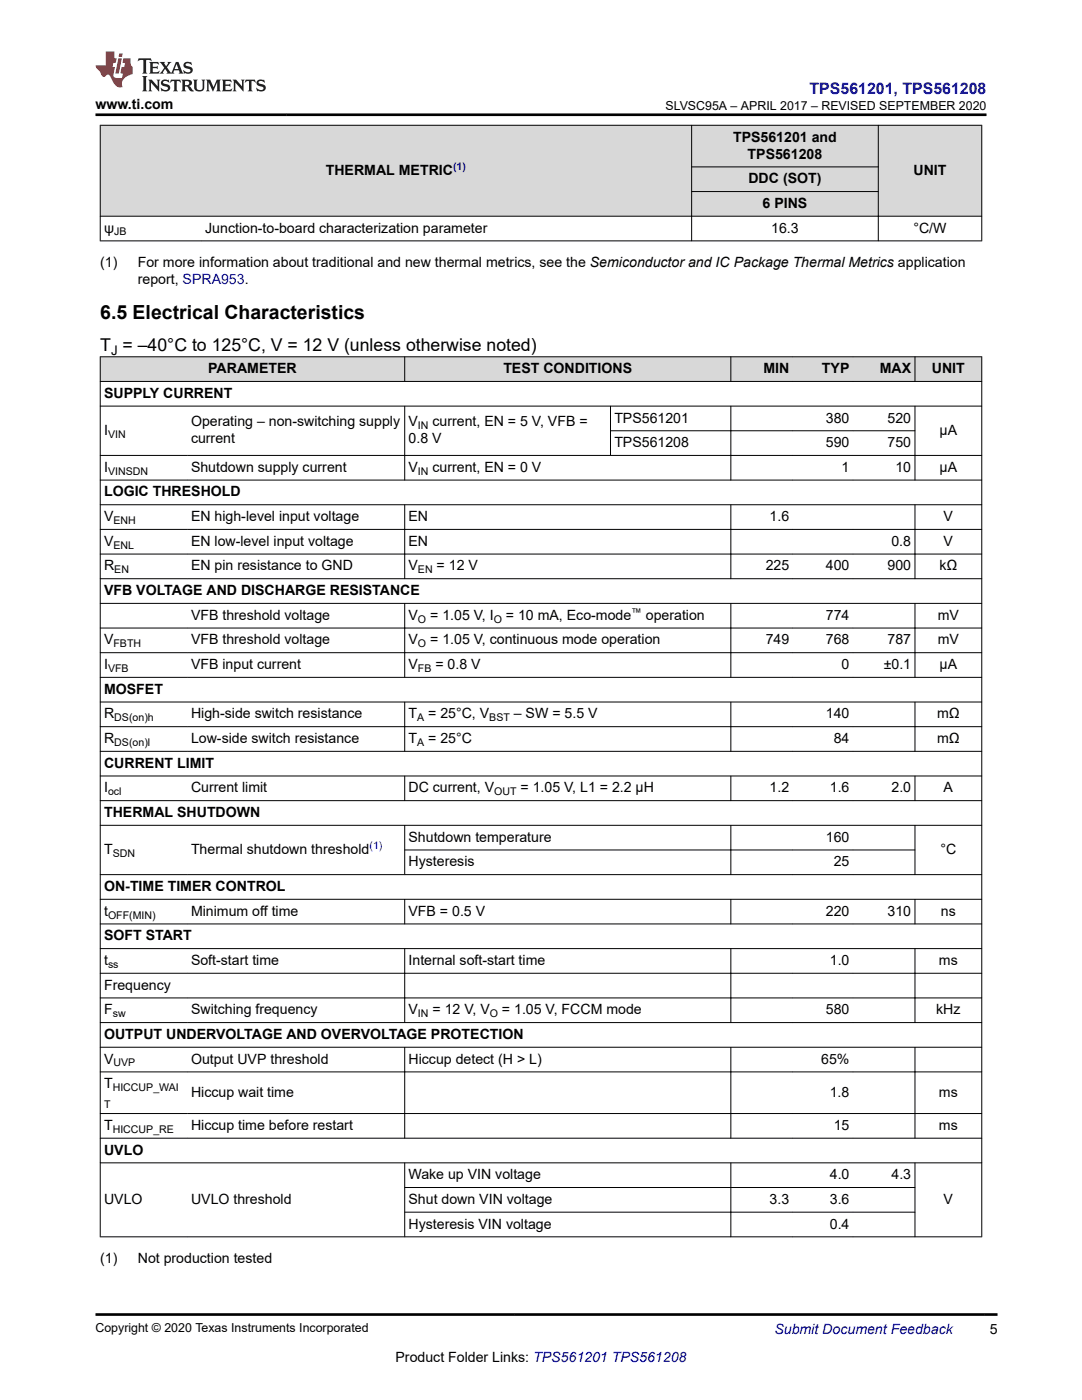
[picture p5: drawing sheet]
<svg xmlns="http://www.w3.org/2000/svg" width="216mm" height="279mm" viewBox="0 0 216 279" stroke-linecap="round" stroke-linejoin="round" font-family="sans-serif">
<defs><g id="words">
<text font-size="3.9" x="20" y="63.6">6.5 Electrical Characteristics</text>
<text font-size="3.5" x="20" y="70">T = –40°C to 125°C, V = 12 V (unless otherwise noted)</text>
<text font-size="3.2" fill="#00f" x="161.5" y="18.7">TPS561201, TPS561208</text>
<g font-size="2.8">
<text x="19" y="21.8">www.ti.com</text>
<text x="146.3" y="28.3">TPS561201 and</text>
<text x="65" y="34.9">THERMAL METRIC</text>
<text x="149.2" y="31.7">TPS561208</text>
<text x="182.3" y="34.9">UNIT</text>
<text x="149.3" y="36.6">DDC (SOT)</text>
<text x="152.2" y="41.5">6 PINS</text>
<text x="20.8" y="46.4">ψ</text>
<text x="40.9" y="46.4">Junction-to-board characterization parameter</text>
<text x="153.9" y="46.4">16.3</text>
<text x="182.3" y="46.4">°C/W</text>
<text x="20" y="53.2">(1)</text>
<text x="27.5" y="53.2">For more information about traditional and new thermal metrics, see the Semiconductor and IC Package Thermal Metrics application</text>
<text x="27.5" y="56.6">report, SPRA953.</text>
<text x="41.5" y="74.5">PARAMETER</text>
<text x="100.4" y="74.5">TEST CONDITIONS</text>
<text x="152.3" y="74.5">MIN</text>
<text x="164" y="74.5">TYP</text>
<text x="175.5" y="74.5">MAX</text>
<text x="185.9" y="74.5">UNIT</text>
<text x="20.8" y="79.4">SUPPLY CURRENT</text>
<text x="20.8" y="86.8">I</text>
<text x="38.1" y="85.1">Operating – non-switching supply</text>
<text x="38.1" y="88.5">current</text>
<text x="81.5" y="85.1">V</text>
<text x="81.5" y="88.5">0.8 V</text>
<text x="86.3" y="85.1">current, EN = 5 V, VFB =</text>
<text x="122.6" y="84.3">TPS561201</text>
<text x="122.6" y="89.2">TPS561208</text>
<text x="164.8" y="89.2">590</text>
<text x="164.8" y="84.3">380</text>
<text x="177.1" y="84.3">520</text>
<text x="177.1" y="89.2">750</text>
<text x="187.5" y="86.8">µA</text>
<text x="20.8" y="94.2">I</text>
<text x="38.1" y="94.2">Shutdown supply current</text>
<text x="81.5" y="94.2">V</text>
<text x="86.3" y="94.2">current, EN = 0 V</text>
<text x="167.9" y="94.2">1</text>
<text x="178.7" y="94.2">10</text>
<text x="187.5" y="94.2">µA</text>
<text x="20.8" y="99.1">LOGIC THRESHOLD</text>
<text x="20.8" y="104">V</text>
<text x="38.1" y="104">EN high-level input voltage</text>
<text x="81.5" y="104">EN</text>
<text x="153.6" y="104">1.6</text>
<text x="188.3" y="104">V</text>
<text x="20.8" y="113.8">R</text>
<text x="20.8" y="108.9">V</text>
<text x="38.1" y="108.9">EN low-level input voltage</text>
<text x="38.1" y="113.8">EN pin resistance to GND</text>
<text x="81.5" y="108.9">EN</text>
<text x="81.5" y="113.8">V</text>
<text x="87.1" y="113.8">= 12 V</text>
<text x="152.8" y="113.8">225</text>
<text x="164.8" y="113.8">400</text>
<text x="177.1" y="113.8">900</text>
<text x="177.9" y="108.9">0.8</text>
<text x="187.4" y="113.8">kΩ</text>
<text x="188.3" y="108.9">V</text>
<text x="20.8" y="118.8">VFB VOLTAGE AND DISCHARGE RESISTANCE</text>
<text x="38.1" y="123.7">VFB threshold voltage</text>
<text x="81.5" y="123.7">V</text>
<text x="85.8" y="123.7">= 1.05 V, I</text>
<text x="101" y="123.7">= 10 mA, Eco-mode</text>
<text x="128.9" y="123.7">operation</text>
<text x="164.8" y="123.7">774</text>
<text x="187.1" y="123.7">mV</text>
<text x="20.8" y="128.6">V</text>
<text x="38.1" y="128.6">VFB threshold voltage</text>
<text x="81.5" y="128.6">V</text>
<text x="85.8" y="128.6">= 1.05 V, continuous mode operation</text>
<text x="152.8" y="128.6">749</text>
<text x="164.8" y="128.6">768</text>
<text x="177.1" y="128.6">787</text>
<text x="187.1" y="128.6">mV</text>
<text x="20.8" y="133.5">I</text>
<text x="38.1" y="133.5">VFB input current</text>
<text x="81.5" y="133.5">V</text>
<text x="86.9" y="133.5">= 0.8 V</text>
<text x="167.9" y="133.5">0</text>
<text x="176.3" y="133.5">±0.1</text>
<text x="187.5" y="133.5">µA</text>
<text x="20.8" y="138.5">MOSFET</text>
<text x="20.8" y="143.4">R</text>
<text x="38.1" y="143.4">High-side switch resistance</text>
<text x="81.5" y="143.4">T</text>
<text x="85.4" y="143.4">= 25°C, V</text>
<text x="102.5" y="143.4">– SW = 5.5 V</text>
<text x="164.8" y="143.4">140</text>
<text x="187" y="143.4">mΩ</text>
<text x="20.8" y="148.3">R</text>
<text x="38.1" y="148.3">Low-side switch resistance</text>
<text x="81.5" y="148.3">T</text>
<text x="85.4" y="148.3">= 25°C</text>
<text x="166.4" y="148.3">84</text>
<text x="187" y="148.3">mΩ</text>
<text x="20.8" y="153.2">CURRENT LIMIT</text>
<text x="20.8" y="158.1">I</text>
<text x="38.1" y="158.1">Current limit</text>
<text x="81.5" y="158.1">DC current, V</text>
<text x="103.9" y="158.1">= 1.05 V, L1 = 2.2 µH</text>
<text x="153.6" y="158.1">1.2</text>
<text x="165.6" y="158.1">1.6</text>
<text x="177.9" y="158.1">2.0</text>
<text x="188.3" y="158.1">A</text>
<text x="20.8" y="163.1">THERMAL SHUTDOWN</text>
<text x="81.5" y="168">Shutdown temperature</text>
<text x="164.8" y="168">160</text>
<text x="20.8" y="170.4">T</text>
<text x="38.1" y="170.4">Thermal shutdown threshold</text>
<text x="81.5" y="172.9">Hysteresis</text>
<text x="166.4" y="172.9">25</text>
<text x="187.7" y="170.4">°C</text>
<text x="20.8" y="177.8">ON-TIME TIMER CONTROL</text>
<text x="20.8" y="182.7">t</text>
<text x="38.1" y="182.7">Minimum off time</text>
<text x="81.5" y="182.7">VFB = 0.5 V</text>
<text x="164.8" y="182.7">220</text>
<text x="177.1" y="182.7">310</text>
<text x="187.7" y="182.7">ns</text>
<text x="20.8" y="187.7">SOFT START</text>
<text x="20.8" y="192.6">t</text>
<text x="20.8" y="197.5">Frequency</text>
<text x="38.1" y="192.6">Soft-start time</text>
<text x="81.5" y="192.6">Internal soft-start time</text>
<text x="165.6" y="192.6">1.0</text>
<text x="187.4" y="192.6">ms</text>
<text x="20.8" y="202.4">F</text>
<text x="38.1" y="202.4">Switching frequency</text>
<text x="81.5" y="202.4">V</text>
<text x="86.3" y="202.4">= 12 V, V</text>
<text x="100.2" y="202.4">= 1.05 V, FCCM mode</text>
<text x="164.8" y="202.4">580</text>
<text x="186.8" y="202.4">kHz</text>
<text x="20.8" y="207.4">OUTPUT UNDERVOLTAGE AND OVERVOLTAGE PROTECTION</text>
<text x="20.8" y="212.3">V</text>
<text x="38.1" y="212.3">Output UVP threshold</text>
<text x="81.5" y="212.3">Hiccup detect (H &gt; L)</text>
<text x="163.9" y="212.3">65%</text>
<text x="20.8" y="217.2">T</text>
<text x="38.1" y="218.9">Hiccup wait time</text>
<text x="165.6" y="218.9">1.8</text>
<text x="187.4" y="218.9">ms</text>
<text x="20.8" y="225.5">T</text>
<text x="38.1" y="225.5">Hiccup time before restart</text>
<text x="166.4" y="225.5">15</text>
<text x="187.4" y="225.5">ms</text>
<text x="20.8" y="230.4">UVLO</text>
<text x="81.5" y="235.3">Wake up VIN voltage</text>
<text x="165.6" y="235.3">4.0</text>
<text x="177.9" y="235.3">4.3</text>
<text x="20.8" y="240.3">UVLO</text>
<text x="38.1" y="240.3">UVLO threshold</text>
<text x="81.5" y="240.3">Shut down VIN voltage</text>
<text x="81.5" y="245.2">Hysteresis VIN voltage</text>
<text x="153.6" y="240.3">3.3</text>
<text x="165.6" y="240.3">3.6</text>
<text x="165.6" y="245.2">0.4</text>
<text x="188.3" y="240.3">V</text>
<text x="20" y="252">(1)</text>
<text x="27.5" y="252">Not production tested</text>
<text x="197.5" y="266.1">5</text>
<text x="78.9" y="271.7">Product Folder Links: TPS561201 TPS561208</text>
</g>
<text font-size="2.8" fill="#00f" x="154.5" y="266.2">Submit Document Feedback</text>
<text font-size="2.6" x="22.2" y="70.7">J</text>
<g font-size="2.5">
<text x="132.8" y="21.9">SLVSC95A – APRIL 2017 – REVISED SEPTEMBER 2020</text>
<text x="19" y="265.9">Copyright © 2020 Texas Instruments Incorporated</text>
</g>
<g font-size="2.1" fill="#00f">
<text x="90.4" y="33.9">(1)</text>
<text x="73.7" y="169.5">(1)</text>
</g>
<g font-size="2.1">
<text x="22.8" y="47">JB</text>
<text x="21.6" y="87.3">VIN</text>
<text x="83.4" y="85.7">IN</text>
<text x="21.6" y="94.7">VINSDN</text>
<text x="83.4" y="94.7">IN</text>
<text x="22.6" y="104.6">ENH</text>
<text x="22.6" y="109.5">ENL</text>
<text x="22.8" y="114.4">EN</text>
<text x="83.4" y="114.4">EN</text>
<text x="83.4" y="124.3">O</text>
<text x="98.5" y="124.3">O</text>
<text x="126" y="123">™</text>
<text x="22.6" y="129.2">FBTH</text>
<text x="83.4" y="129.2">O</text>
<text x="21.6" y="134.1">VFB</text>
<text x="83.4" y="134.1">FB</text>
<text x="22.8" y="143.9">DS(on)h</text>
<text x="83.2" y="143.9">A</text>
<text x="97.6" y="143.9">BST</text>
<text x="22.8" y="148.9">DS(on)l</text>
<text x="83.2" y="148.9">A</text>
<text x="21.6" y="158.7">ocl</text>
<text x="98.6" y="158.7">OUT</text>
<text x="22.5" y="171">SDN</text>
<text x="21.6" y="183.3">OFF(MIN)</text>
<text x="21.6" y="193.2">ss</text>
<text x="22.5" y="203">sw</text>
<text x="83.4" y="203">IN</text>
<text x="97.7" y="203">O</text>
<text x="22.6" y="212.8">UVP</text>
<text x="20.8" y="221.1">T</text>
<text x="22.5" y="217.8">HICCUP_WAI</text>
<text x="22.5" y="226.1">HICCUP_RE</text>
</g>
</g></defs>
<g fill="#d8d8d8">
<path d="M20 25h175.9v8.3h-175.9z" fill-rule="evenodd"/>
<path d="M20 33.3h175.9v4.9h-175.9z" fill-rule="evenodd"/>
<path d="M20 38.2h175.9v5h-175.9z" fill-rule="evenodd"/>
<path d="M20.1 25.1h117.8v18h-117.8z" fill-rule="evenodd"/>
<path d="M138.1 25.1h37.1v8.1h-37.1z" fill-rule="evenodd"/>
<path d="M175.3 25.1h20.5v18h-20.5z" fill-rule="evenodd"/>
<path d="M138.1 33.4h37.1v4.8h-37.1z" fill-rule="evenodd"/>
<path d="M138.1 38.3h37.1v4.8h-37.1z" fill-rule="evenodd"/>
</g>
<path d="M19.9 25h176.1M20 24.9v23.2M137.9 33.3h37.4M137.9 38.2h37.4M138 24.9v23.2M175.3 24.9v23.2M195.9 24.9v23.2M19.9 43.2h176.1M19.9 48.1h176.1" fill="none" stroke="#000" stroke-width=".2"/>
<g fill="#d8d8d8">
<path d="M20 71.2h175.9v4.9h-175.9z" fill-rule="evenodd"/>
<path d="M20.1 71.3h60.6v4.8h-60.6z" fill-rule="evenodd"/>
<path d="M80.8 71.3h65v4.8h-65z" fill-rule="evenodd"/>
<path d="M145.9 71.3h12.3v4.8h-12.3z" fill-rule="evenodd"/>
<path d="M158.2 71.3h12v4.8h-12z" fill-rule="evenodd"/>
<path d="M170.2 71.3h12.3v4.8h-12.3z" fill-rule="evenodd"/>
<path d="M182.6 71.3h13.2v4.8h-13.2z" fill-rule="evenodd"/>
</g>
<g fill="none" stroke="#000" stroke-width=".2">
<path d="M19.9 71.2h176.1M19.9 76.1h176.1M20 71.1v175.8M80.8 71.1v5.1M145.8 71.1v5.1M182.6 71.1v5.1M195.9 71.1v175.8M19.9 81h176.1M19.9 90.9h176.1M19.9 95.8h176.1M80.8 81v14.9M121.8 86h60.8"/>
<path d="M121.8 81v10M145.8 81v14.9M182.6 81v14.9M19.9 100.7h176.1M19.9 105.7h176.1M19.9 110.6h176.1M19.9 115.5h176.1M80.8 100.7v14.9M145.8 100.7v14.9M182.6 100.7v14.9M19.9 120.4h176.1M19.9 125.3h176.1"/>
<path d="M19.9 130.3h176.1M19.9 135.2h176.1M80.8 120.4v14.8M145.8 120.4v14.8M182.6 120.4v14.8M19.9 140.1h176.1M19.9 145h176.1M19.9 149.9h176.1M19.9 154.9h176.1M19.9 159.8h176.1M80.8 140v10M80.8 154.8v5"/>
<path d="M145.8 140v10M145.8 154.8v5M182.6 140v10M182.6 154.8v5M19.9 164.7h176.1M19.9 174.6h176.1M19.9 179.5h176.1M80.7 169.6h101.9M80.8 164.6v10M80.8 179.4v5.1M145.8 164.6v10M145.8 179.4v5.1"/>
<path d="M182.6 164.6v10M182.6 179.4v5.1M19.9 184.4h176.1M19.9 189.3h176.1M19.9 194.2h176.1M19.9 199.2h176.1M80.8 189.3v14.8M145.8 189.3v14.8M182.6 189.3v14.8M19.9 204.1h176.1M19.9 209h176.1M19.9 213.9h176.1"/>
<path d="M80.8 208.9v18.3M145.8 208.9v18.3M182.6 208.9v18.3M19.9 222.2h176.1M19.9 227.2h176.1M19.9 232.1h176.1M80.7 237h101.9M80.8 232v14.9M145.8 232v14.9M182.6 232v14.9M19.9 246.8h176.1M80.7 241.9h101.9"/>
</g>
<path d="M27.7 11.6l-.2 .6 .5-.2h.6v.1v2.2l-.2 .4h1l-.2-.4v-2.2v-.1h.5l.5 .2-.1-.6zM29.8 12.4l.2 .3v1.6l-.2 .4h1.9l.1-.6a1.08 1.08 0 0 1-1.3 .2v-.7h.6l.4 .2v-.7l-.4 .2h-.6v-.5l.2-.2a1 1 0 0 1 1 .3l-.1-.5zM31.8 12.4l1 1.1-1 1.2h.9l-.2-.2 .4-.8 .5 .8-.2 .2h1.6l-.2-.2 .1-.5h1l.1 .5-.1 .2h.9l-.2-.4-.8-1.9h-.5l-1 2.1-.8-1.1 .9-1h-.8l.2 .2-.5 .6-.3-.6 .1-.2zM35.2 12.8l.4 1h-.8zM36.8 12.5a.65 .65 0 0 0-.2 .7 .65 .65 0 0 0 .6 .5l.7 .1 .1 .3a.79 .79 0 0 1-.7 .4 .79 .79 0 0 1-.7-.5l.1 .7 .2-.1a.93 .93 0 0 0 1.1 0 .93 .93 0 0 0 .4-.9 1.46 1.46 0 0 0-1.2-.6l-.1-.3a1.09 1.09 0 0 1 1.2 .2l-.2-.6-.1 .1-.6-.2zM28.4 15.2l.2 .4v2.2l-.2 .4h1l-.2-.4v-2.2l.2-.4zM29.6 15.9l.2 .4v1.5l-.2 .4h.8l-.3-.4v-1.3l1.7 1.8v-2l.2-.4h-.8l.2 .2 .1 1.1-1.2-1.3zM32.3 16a.65 .65 0 0 0-.2 .8 .65 .65 0 0 0 .7 .4l.6 .2 .1 .2a.79 .79 0 0 1-.7 .4 .79 .79 0 0 1-.7-.5l.1 .7 .2-.1a.93 .93 0 0 0 1.1 .1 .93 .93 0 0 0 .4-1 1.46 1.46 0 0 0-1.2-.5l-.1-.4a1.09 1.09 0 0 1 1.2 .2l-.2-.6-.1 .1-.6-.1zM34.1 15.9l-.1 .6a.63 .63 0 0 1 .7-.3l.1 1.6-.3 .4h1l-.2-.4v-1.6a.66 .66 0 0 1 .8 .3l-.1-.6zM36.2 15.9l.2 .4v1.5l-.2 .4h.9l-.2-.2v-.7h.5l.1 .2a.79 .79 0 0 0 1.2 .6l-1-.9a.61 .61 0 0 0 .6-.6 .61 .61 0 0 0-.5-.7zM36.9 16.2h.2a.47 .47 0 0 1 .5 .1 .47 .47 0 0 1 .1 .5l-.2 .1-.6 .1zM38.5 15.9l.2 .2a2.27 2.27 0 0 0 .4 2 1.04 1.04 0 0 0 1.7-.7v-1.3l.2-.2h-.8l.2 .4v1.1a.6 .6 0 0 1-.6 .6 .6 .6 0 0 1-.6-.6v-1.1l.3-.4zM41.1 15.9l.2 .4v1.5l-.2 .4h.7l-.2-.4v-1.4l.9 1.9 .8-1.9v1.4l-.2 .4h1l-.3-.4v-1.5l.3-.4h-.8l-.7 1.5-.7-1.5zM44.3 15.9l.2 .4v1.5l-.2 .4h1.9l.1-.6a1.09 1.09 0 0 1-1.3 .2v-.7h.6l.4 .2v-.6l-.4 .2h-.6v-.6l.2-.1a1.01 1.01 0 0 1 1 .3l-.1-.6zM46.4 15.9l.3 .4v1.5l-.3 .4h.8l-.2-.4v-1.3l1.6 1.8v-2l.2-.4h-.7l.2 .2v1.1l-1.2-1.3zM49 15.9l-.1 .6a.63 .63 0 0 1 .8-.3v1.6l-.3 .4h1l-.2-.4v-1.6a.66 .66 0 0 1 .8 .3l-.1-.6zM51.4 16a.65 .65 0 0 0-.2 .8 .65 .65 0 0 0 .6 .4l.6 .2 .2 .2a.79 .79 0 0 1-.8 .4 .79 .79 0 0 1-.6-.5l.1 .7 .2-.1a.93 .93 0 0 0 1 .1 .93 .93 0 0 0 .5-1 1.46 1.46 0 0 0-1.3-.5l-.1-.4a1.09 1.09 0 0 1 1.3 .2l-.2-.6-.2 .1-.5-.1z" fill="#231f20"/>
<path d="M21.1 10.3v2.7h-2.1l.1 .4 .9 1a.95 .95 0 0 0 .9 .9 .59 .59 0 0 1 .6-.4 .59 .59 0 0 1 .5 .3l.4 .8a1.59 1.59 0 0 0 2.1 1.4 1.61 1.61 0 0 1 1-2.3l1-.3-.1-1.5a1.59 1.59 0 0 1-.4-1.7h-1.4l-.2 .9h.5l-.1 .9h-.5l-.2 .9v.3l.4 .1-.2 .9h-.6a.73 .73 0 0 1-1.1-.7l.3-1.5h-.5l.2-.9h.5l.2-.9h-.5v-1.3zM23.6 11.6l-.6 3.1h.7l.6-3.1zM23.8 10.7l-.1 .6h.7l.1-.6z" fill="#ed1c24"/>
<path d="M19 22.9h177.8M19 262.3h180" fill="none" stroke="#000" stroke-width=".53"/>
<use href="#words"/>
</svg>
